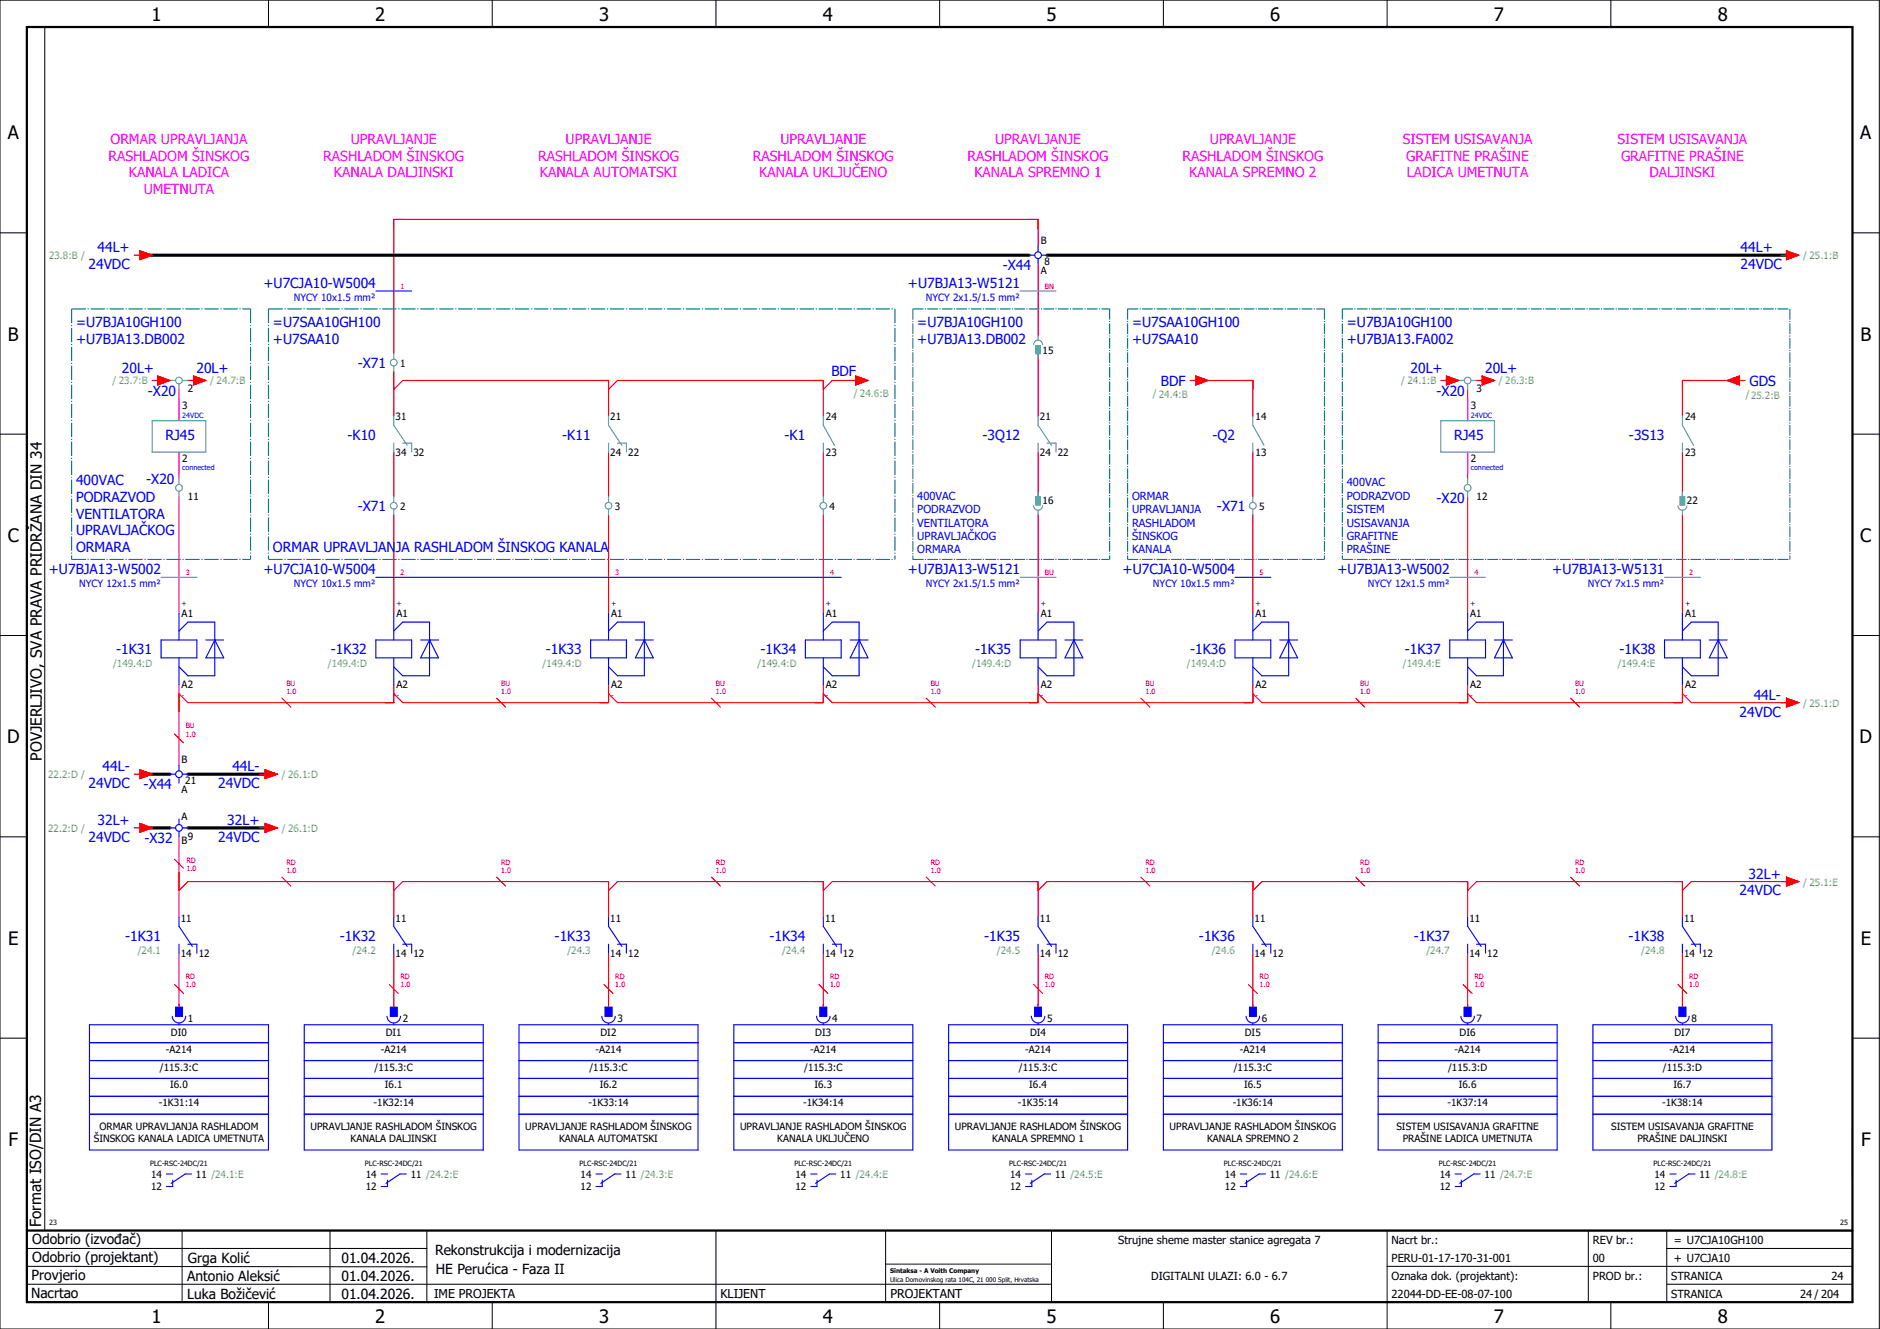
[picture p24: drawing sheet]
<svg xmlns="http://www.w3.org/2000/svg" width="420mm" height="297mm" viewBox="0 0 420 297" stroke-linecap="round" stroke-linejoin="round" font-family="sans-serif">
<defs><g id="words">
<g font-size="4.1">
<text x="33.9" y="4.7">1</text>
<text x="83.9" y="4.7">2</text>
<text x="133.9" y="4.7">3</text>
<text x="183.9" y="4.7">4</text>
<text x="233.9" y="4.7">5</text>
<text x="283.9" y="4.7">6</text>
<text x="333.9" y="4.7">7</text>
<text x="383.9" y="4.7">8</text>
<text x="1.8" y="31.2">A</text>
<text x="415.8" y="31.2">A</text>
<text x="1.8" y="76.2">B</text>
<text x="415.8" y="76.2">B</text>
<text x="1.8" y="121.2">C</text>
<text x="415.8" y="121.2">C</text>
<text x="1.6" y="166.2">D</text>
<text x="415.6" y="166.2">D</text>
<text x="1.8" y="211.2">E</text>
<text x="415.8" y="211.2">E</text>
<text x="1.9" y="256.2">F</text>
<text x="415.9" y="256.2">F</text>
<text x="33.9" y="295.7">1</text>
<text x="83.9" y="295.7">2</text>
<text x="133.9" y="295.7">3</text>
<text x="183.9" y="295.7">4</text>
<text x="233.9" y="295.7">5</text>
<text x="283.9" y="295.7">6</text>
<text x="333.9" y="295.7">7</text>
<text x="383.9" y="295.7">8</text>
</g>
<g font-size="3.4">
<text x="9.4" y="170" transform="rotate(-90 9.4 170)">POVJERLJIVO, SVA PRAVA PRIDRŽANA DIN 34</text>
<text x="9.2" y="274.3" transform="rotate(-90 9.2 274.3)">Format ISO/DIN A3</text>
</g>
<g font-size="3.1" fill="#f0f">
<text x="24.3" y="35.9">RASHLADOM ŠINSKOG</text>
<text x="24.7" y="32.1">ORMAR UPRAVLJANJA</text>
<text x="72.3" y="35.9">RASHLADOM ŠINSKOG</text>
<text x="78.4" y="32.1">UPRAVLJANJE</text>
<text x="120.3" y="35.9">RASHLADOM ŠINSKOG</text>
<text x="126.4" y="32.1">UPRAVLJANJE</text>
<text x="168.3" y="35.9">RASHLADOM ŠINSKOG</text>
<text x="174.4" y="32.1">UPRAVLJANJE</text>
<text x="216.3" y="35.9">RASHLADOM ŠINSKOG</text>
<text x="222.4" y="32.1">UPRAVLJANJE</text>
<text x="264.3" y="35.9">RASHLADOM ŠINSKOG</text>
<text x="270.4" y="32.1">UPRAVLJANJE</text>
<text x="313.5" y="32.1">SISTEM USISAVANJA</text>
<text x="314.3" y="35.9">GRAFITNE PRAŠINE</text>
<text x="361.5" y="32.1">SISTEM USISAVANJA</text>
<text x="362.3" y="35.9">GRAFITNE PRAŠINE</text>
<text x="28.8" y="39.6">KANALA LADICA</text>
<text x="74.6" y="39.6">KANALA DALJINSKI</text>
<text x="120.7" y="39.6">KANALA AUTOMATSKI</text>
<text x="169.7" y="39.6">KANALA UKLJUČENO</text>
<text x="217.8" y="39.6">KANALA SPREMNO 1</text>
<text x="265.8" y="39.6">KANALA SPREMNO 2</text>
<text x="314.4" y="39.6">LADICA UMETNUTA</text>
<text x="368.6" y="39.6">DALJINSKI</text>
<text x="32.1" y="43.4">UMETNUTA</text>
</g>
<g font-size="3.1" fill="#00f">
<text x="21.8" y="56.4">44L+</text>
<text x="389" y="56.4">44L+</text>
<text x="19.8" y="60.1">24VDC</text>
<text x="58.9" y="64.4">+U7CJA10-W5004</text>
<text x="202.9" y="64.4">+U7BJA13-W5121</text>
<text x="224.1" y="60.3">-X44</text>
<text x="389" y="60.1">24VDC</text>
<text x="17" y="73.1">=U7BJA10GH100</text>
<text x="17" y="76.9">+U7BJA13.DB002</text>
<text x="61" y="73.1">=U7SAA10GH100</text>
<text x="61" y="76.9">+U7SAA10</text>
<text x="205" y="73.1">=U7BJA10GH100</text>
<text x="205" y="76.9">+U7BJA13.DB002</text>
<text x="253" y="73.1">=U7SAA10GH100</text>
<text x="253" y="76.9">+U7SAA10</text>
<text x="301" y="73.1">=U7BJA10GH100</text>
<text x="301" y="76.9">+U7BJA13.FA002</text>
<text x="27.2" y="83.3">20L+</text>
<text x="43.9" y="83.3">20L+</text>
<text x="80" y="82.3">-X71</text>
<text x="315.2" y="83.3">20L+</text>
<text x="331.9" y="83.3">20L+</text>
<text x="33.1" y="88.5">-X20</text>
<text x="185.8" y="84.1">BDF</text>
<text x="259.4" y="86.3">BDF</text>
<text x="321.1" y="88.5">-X20</text>
<text x="391" y="86.3">GDS</text>
<text x="37" y="98.4">RJ45</text>
<text x="77.7" y="98.3">-K10</text>
<text x="125.7" y="98.3">-K11</text>
<text x="175.4" y="98.3">-K1</text>
<text x="219.6" y="98.3">-3Q12</text>
<text x="271" y="98.3">-Q2</text>
<text x="325" y="98.4">RJ45</text>
<text x="364.1" y="98.3">-3S13</text>
<text x="17" y="108.4">400VAC</text>
<text x="17" y="112.1">PODRAZVOD</text>
<text x="32.7" y="108.1">-X20</text>
<text x="321.1" y="112.5">-X20</text>
<text x="17" y="115.9">VENTILATORA</text>
<text x="17" y="119.6">UPRAVLJAČKOG</text>
<text x="80" y="114.3">-X71</text>
<text x="272" y="114.3">-X71</text>
<text x="17" y="123.4">ORMARA</text>
<text x="61" y="123.4">ORMAR UPRAVLJANJA RASHLADOM ŠINSKOG KANALA</text>
<text x="10.9" y="128.4">+U7BJA13-W5002</text>
<text x="58.9" y="128.4">+U7CJA10-W5004</text>
<text x="202.9" y="128.4">+U7BJA13-W5121</text>
<text x="250.9" y="128.4">+U7CJA10-W5004</text>
<text x="298.9" y="128.4">+U7BJA13-W5002</text>
<text x="346.9" y="128.4">+U7BJA13-W5131</text>
<text x="26" y="146.3">-1K31</text>
<text x="74" y="146.3">-1K32</text>
<text x="122" y="146.3">-1K33</text>
<text x="170" y="146.3">-1K34</text>
<text x="218" y="146.3">-1K35</text>
<text x="266" y="146.3">-1K36</text>
<text x="314" y="146.3">-1K37</text>
<text x="362" y="146.3">-1K38</text>
<text x="388.8" y="160.1">24VDC</text>
<text x="391.9" y="156.4">44L-</text>
<text x="22.9" y="172.4">44L-</text>
<text x="51.9" y="172.4">44L-</text>
<text x="19.8" y="176.1">24VDC</text>
<text x="32.1" y="176.3">-X44</text>
<text x="48.8" y="176.1">24VDC</text>
<text x="21.8" y="184.4">32L+</text>
<text x="50.8" y="184.4">32L+</text>
<text x="19.8" y="188.1">24VDC</text>
<text x="32.3" y="188.3">-X32</text>
<text x="48.8" y="188.1">24VDC</text>
<text x="390.8" y="196.4">32L+</text>
<text x="388.8" y="200.1">24VDC</text>
<text x="28" y="210.3">-1K31</text>
<text x="76" y="210.3">-1K32</text>
<text x="124" y="210.3">-1K33</text>
<text x="172" y="210.3">-1K34</text>
<text x="220" y="210.3">-1K35</text>
<text x="268" y="210.3">-1K36</text>
<text x="316" y="210.3">-1K37</text>
<text x="364" y="210.3">-1K38</text>
</g>
<g font-size="3.1">
<text x="7.2" y="278.1">Odobrio (izvođač)</text>
<text x="97.2" y="280.5">Rekonstrukcija i modernizacija</text>
<text x="7.1" y="286.1">Provjerio</text>
<text x="7.2" y="282.1">Odobrio (projektant)</text>
<text x="41.8" y="286.2">Antonio Aleksić</text>
<text x="42" y="282.3">Grga Kolić</text>
<text x="76.3" y="282.3">01.04.2026.</text>
<text x="76.3" y="286.3">01.04.2026.</text>
<text x="97.4" y="284.8">HE Perućica - Faza II</text>
<text x="6.9" y="290">Nacrtao</text>
<text x="41.8" y="290.3">Luka Božičević</text>
<text x="76.3" y="290.3">01.04.2026.</text>
</g>
<g font-size="2.7">
<text x="97" y="290.1">IME PROJEKTA</text>
<text x="161" y="290.1">KLIJENT</text>
<text x="199" y="290.1">PROJEKTANT</text>
</g>
<g font-size="2.5" fill="#00f">
<text x="205" y="111.7">400VAC</text>
<text x="253" y="111.7">ORMAR</text>
<text x="301" y="108.7">400VAC</text>
<text x="301" y="111.7">PODRAZVOD</text>
<text x="205" y="114.7">PODRAZVOD</text>
<text x="205" y="117.7">VENTILATORA</text>
<text x="253" y="114.7">UPRAVLJANJA</text>
<text x="253" y="117.7">RASHLADOM</text>
<text x="301" y="114.7">SISTEM</text>
<text x="301" y="117.7">USISAVANJA</text>
<text x="205" y="120.7">UPRAVLJAČKOG</text>
<text x="205" y="123.7">ORMARA</text>
<text x="253" y="120.7">ŠINSKOG</text>
<text x="253" y="123.7">KANALA</text>
<text x="301" y="120.7">GRAFITNE</text>
<text x="301" y="123.7">PRAŠINE</text>
</g>
<g font-size="2.5">
<text x="249.9" y="278">Strujne sheme master stanice agregata 7</text>
<text x="311" y="278">Nacrt br.:</text>
<text x="356" y="278">REV br.:</text>
<text x="374.1" y="278">= U7CJA10GH100</text>
<text x="257.3" y="286">DIGITALNI ULAZI: 6.0 - 6.7</text>
<text x="311" y="286">Oznaka dok. (projektant):</text>
<text x="311" y="282">PERU-01-17-170-31-001</text>
<text x="356" y="286">PROD br.:</text>
<text x="356" y="282">00</text>
<text x="373.5" y="286">STRANICA</text>
<text x="374.1" y="282.1">+ U7CJA10</text>
<text x="409.3" y="286">24</text>
<text x="311" y="290">22044-DD-EE-08-07-100</text>
<text x="373.5" y="290">STRANICA</text>
<text x="402.3" y="290">24 / 204</text>
</g>
<g font-size="2.2" fill="#7ca552">
<text x="11" y="57.9">23.8:B /</text>
<text x="403" y="57.9">/ 25.1:B</text>
<text x="25.2" y="85.9">/ 23.7:B</text>
<text x="47" y="85.9">/ 24.7:B</text>
<text x="190.8" y="88.7">/ 24.6:B</text>
<text x="257.6" y="88.8">/ 24.4:B</text>
<text x="313.2" y="85.9">/ 24.1:B</text>
<text x="335" y="85.9">/ 26.3:B</text>
<text x="390.2" y="89.1">/25.2:B</text>
<text x="25.3" y="149.2">/149.4:D</text>
<text x="73.3" y="149.2">/149.4:D</text>
<text x="121.3" y="149.2">/149.4:D</text>
<text x="169.3" y="149.2">/149.4:D</text>
<text x="217.3" y="149.2">/149.4:D</text>
<text x="265.3" y="149.2">/149.4:D</text>
<text x="313.5" y="149.2">/149.4:E</text>
<text x="361.5" y="149.2">/149.4:E</text>
<text x="403" y="157.9">/ 25.1:D</text>
<text x="10.8" y="173.9">22.2:D /</text>
<text x="63" y="173.9">/ 26.1:D</text>
<text x="10.8" y="185.9">22.2:D /</text>
<text x="63" y="185.9">/ 26.1:D</text>
<text x="403" y="197.9">/ 25.1:E</text>
<text x="30.8" y="213.2">/24.1</text>
<text x="78.8" y="213.2">/24.2</text>
<text x="126.8" y="213.2">/24.3</text>
<text x="174.8" y="213.2">/24.4</text>
<text x="222.8" y="213.2">/24.5</text>
<text x="270.8" y="213.2">/24.6</text>
<text x="318.8" y="213.2">/24.7</text>
<text x="366.8" y="213.2">/24.8</text>
</g>
<g font-size="2.2">
<text x="232.6" y="54.6">B</text>
<text x="233.4" y="59.3">8</text>
<text x="232.6" y="61.3">A</text>
<text x="89.4" y="81.9">1</text>
<text x="233" y="79.1">15</text>
<text x="42" y="87.7">2</text>
<text x="330" y="87.7">3</text>
<text x="40.7" y="91.5">3</text>
<text x="88.4" y="94">31</text>
<text x="136.4" y="94">21</text>
<text x="184.6" y="94">24</text>
<text x="232.4" y="94">21</text>
<text x="280.6" y="94">14</text>
<text x="328.7" y="91.5">3</text>
<text x="376.6" y="94">24</text>
<text x="88.4" y="101.9">34</text>
<text x="92.4" y="101.9">32</text>
<text x="136.4" y="101.9">24</text>
<text x="140.4" y="101.9">22</text>
<text x="184.6" y="101.9">23</text>
<text x="232.4" y="101.9">24</text>
<text x="236.4" y="101.9">22</text>
<text x="280.6" y="101.9">13</text>
<text x="376.6" y="101.9">23</text>
<text x="40.7" y="103.4">2</text>
<text x="328.7" y="103.4">2</text>
<text x="42" y="111.7">11</text>
<text x="89.4" y="113.9">2</text>
<text x="137.4" y="113.9">3</text>
<text x="185.4" y="113.9">4</text>
<text x="233" y="112.7">16</text>
<text x="281.4" y="113.9">5</text>
<text x="330" y="111.7">12</text>
<text x="377" y="112.7">22</text>
<text x="40.6" y="138">A1</text>
<text x="88.6" y="138">A1</text>
<text x="136.6" y="138">A1</text>
<text x="184.6" y="138">A1</text>
<text x="232.6" y="138">A1</text>
<text x="280.6" y="138">A1</text>
<text x="328.6" y="138">A1</text>
<text x="376.6" y="138">A1</text>
<text x="40.6" y="153.9">A2</text>
<text x="88.6" y="153.9">A2</text>
<text x="136.6" y="153.9">A2</text>
<text x="184.6" y="153.9">A2</text>
<text x="232.6" y="153.9">A2</text>
<text x="280.6" y="153.9">A2</text>
<text x="328.6" y="153.9">A2</text>
<text x="376.6" y="153.9">A2</text>
<text x="40.6" y="170.6">B</text>
<text x="40.6" y="177.3">A</text>
<text x="41.4" y="175.3">21</text>
<text x="40.6" y="183.2">A</text>
<text x="40.6" y="188.7">B</text>
<text x="42" y="187.7">9</text>
<text x="40.4" y="206">11</text>
<text x="88.4" y="206">11</text>
<text x="136.4" y="206">11</text>
<text x="184.4" y="206">11</text>
<text x="232.4" y="206">11</text>
<text x="280.4" y="206">11</text>
<text x="328.4" y="206">11</text>
<text x="376.4" y="206">11</text>
<text x="40.4" y="213.9">14</text>
<text x="44.4" y="213.9">12</text>
<text x="88.4" y="213.9">14</text>
<text x="92.4" y="213.9">12</text>
<text x="136.4" y="213.9">14</text>
<text x="140.4" y="213.9">12</text>
<text x="184.4" y="213.9">14</text>
<text x="188.4" y="213.9">12</text>
<text x="232.4" y="213.9">14</text>
<text x="236.4" y="213.9">12</text>
<text x="280.4" y="213.9">14</text>
<text x="284.4" y="213.9">12</text>
<text x="328.4" y="213.9">14</text>
<text x="332.4" y="213.9">12</text>
<text x="376.4" y="213.9">14</text>
<text x="380.4" y="213.9">12</text>
<text x="38.2" y="231.5">DI0</text>
<text x="42" y="228.4">1</text>
<text x="86.2" y="231.5">DI1</text>
<text x="90" y="228.4">2</text>
<text x="134.2" y="231.5">DI2</text>
<text x="138" y="228.4">3</text>
<text x="182.2" y="231.5">DI3</text>
<text x="186" y="228.4">4</text>
<text x="230.2" y="231.5">DI4</text>
<text x="234" y="228.4">5</text>
<text x="278.2" y="231.5">DI5</text>
<text x="282" y="228.4">6</text>
<text x="326.2" y="231.5">DI6</text>
<text x="330" y="228.4">7</text>
<text x="374.2" y="231.5">DI7</text>
<text x="378" y="228.4">8</text>
<text x="35.7" y="239.3">/115.3:C</text>
<text x="37.1" y="235.3">-A214</text>
<text x="83.7" y="239.3">/115.3:C</text>
<text x="85.1" y="235.3">-A214</text>
<text x="131.7" y="239.3">/115.3:C</text>
<text x="133.1" y="235.3">-A214</text>
<text x="179.7" y="239.3">/115.3:C</text>
<text x="181.1" y="235.3">-A214</text>
<text x="227.7" y="239.3">/115.3:C</text>
<text x="229.1" y="235.3">-A214</text>
<text x="275.7" y="239.3">/115.3:C</text>
<text x="277.1" y="235.3">-A214</text>
<text x="323.6" y="239.3">/115.3:D</text>
<text x="325.1" y="235.3">-A214</text>
<text x="371.6" y="239.3">/115.3:D</text>
<text x="373.1" y="235.3">-A214</text>
<text x="38" y="243.3">I6.0</text>
<text x="86" y="243.3">I6.1</text>
<text x="134" y="243.3">I6.2</text>
<text x="182" y="243.3">I6.3</text>
<text x="230" y="243.3">I6.4</text>
<text x="278" y="243.3">I6.5</text>
<text x="326" y="243.3">I6.6</text>
<text x="374" y="243.3">I6.7</text>
<text x="35.5" y="247.3">-1K31:14</text>
<text x="83.5" y="247.3">-1K32:14</text>
<text x="131.5" y="247.3">-1K33:14</text>
<text x="179.5" y="247.3">-1K34:14</text>
<text x="227.5" y="247.3">-1K35:14</text>
<text x="275.5" y="247.3">-1K36:14</text>
<text x="323.5" y="247.3">-1K37:14</text>
<text x="371.5" y="247.3">-1K38:14</text>
<text x="21" y="255.3">ŠINSKOG KANALA LADICA UMETNUTA</text>
<text x="22.3" y="252.6">ORMAR UPRAVLJANJA RASHLADOM</text>
<text x="69.4" y="252.6">UPRAVLJANJE RASHLADOM ŠINSKOG</text>
<text x="78.4" y="255.3">KANALA DALJINSKI</text>
<text x="117.4" y="252.6">UPRAVLJANJE RASHLADOM ŠINSKOG</text>
<text x="124.9" y="255.3">KANALA AUTOMATSKI</text>
<text x="165.4" y="252.6">UPRAVLJANJE RASHLADOM ŠINSKOG</text>
<text x="173.7" y="255.3">KANALA UKLJUČENO</text>
<text x="213.4" y="252.6">UPRAVLJANJE RASHLADOM ŠINSKOG</text>
<text x="221.8" y="255.3">KANALA SPREMNO 1</text>
<text x="261.4" y="252.6">UPRAVLJANJE RASHLADOM ŠINSKOG</text>
<text x="269.8" y="255.3">KANALA SPREMNO 2</text>
<text x="312.1" y="252.6">SISTEM USISAVANJA GRAFITNE</text>
<text x="313.5" y="255.3">PRAŠINE LADICA UMETNUTA</text>
<text x="360.1" y="252.6">SISTEM USISAVANJA GRAFITNE</text>
<text x="365.9" y="255.3">PRAŠINE DALJINSKI</text>
<text x="33.8" y="263.3">14</text>
<text x="43.8" y="263.3">11 /24.1:E</text>
<text x="81.8" y="263.3">14</text>
<text x="91.8" y="263.3">11 /24.2:E</text>
<text x="129.8" y="263.3">14</text>
<text x="139.8" y="263.3">11 /24.3:E</text>
<text x="177.8" y="263.3">14</text>
<text x="187.8" y="263.3">11 /24.4:E</text>
<text x="225.8" y="263.3">14</text>
<text x="235.8" y="263.3">11 /24.5:E</text>
<text x="273.8" y="263.3">14</text>
<text x="283.8" y="263.3">11 /24.6:E</text>
<text x="321.8" y="263.3">14</text>
<text x="331.8" y="263.3">11 /24.7:E</text>
<text x="369.8" y="263.3">14</text>
<text x="379.8" y="263.3">11 /24.8:E</text>
<text x="33.8" y="266.1">12</text>
<text x="81.8" y="266.1">12</text>
<text x="129.8" y="266.1">12</text>
<text x="177.8" y="266.1">12</text>
<text x="225.8" y="266.1">12</text>
<text x="273.8" y="266.1">12</text>
<text x="321.8" y="266.1">12</text>
<text x="369.8" y="266.1">12</text>
</g>
<g font-size="2.2" fill="#00f">
<text x="65.7" y="67.3">NYCY 10x1.5 mm²</text>
<text x="206.9" y="67.3">NYCY 2x1.5/1.5 mm²</text>
<text x="17.7" y="131.3">NYCY 12x1.5 mm²</text>
<text x="65.7" y="131.3">NYCY 10x1.5 mm²</text>
<text x="206.9" y="131.3">NYCY 2x1.5/1.5 mm²</text>
<text x="257.7" y="131.3">NYCY 10x1.5 mm²</text>
<text x="305.7" y="131.3">NYCY 12x1.5 mm²</text>
<text x="354.9" y="131.3">NYCY 7x1.5 mm²</text>
</g>
<g font-size="1.6" fill="#f00">
<text x="89.5" y="64.5">1</text>
<text x="233.5" y="64.5">BN</text>
<text x="41.5" y="128.5">3</text>
<text x="89.5" y="128.5">2</text>
<text x="137.5" y="128.5">3</text>
<text x="185.5" y="128.5">4</text>
<text x="233.5" y="128.5">BU</text>
<text x="281.5" y="128.5">5</text>
<text x="329.5" y="128.5">4</text>
<text x="377.5" y="128.5">2</text>
<text x="64" y="155.2">1.0</text>
<text x="64" y="153.3">BU</text>
<text x="112" y="155.2">1.0</text>
<text x="112" y="153.3">BU</text>
<text x="160" y="155.2">1.0</text>
<text x="160" y="153.3">BU</text>
<text x="208" y="155.2">1.0</text>
<text x="208" y="153.3">BU</text>
<text x="256" y="155.2">1.0</text>
<text x="256" y="153.3">BU</text>
<text x="304" y="155.2">1.0</text>
<text x="304" y="153.3">BU</text>
<text x="352" y="155.2">1.0</text>
<text x="352" y="153.3">BU</text>
<text x="41.5" y="164.7">1.0</text>
<text x="41.5" y="162.8">BU</text>
<text x="41.7" y="194.7">1.0</text>
<text x="41.7" y="192.8">RD</text>
<text x="64" y="195.2">1.0</text>
<text x="64" y="193.3">RD</text>
<text x="112" y="195.2">1.0</text>
<text x="112" y="193.3">RD</text>
<text x="160" y="195.2">1.0</text>
<text x="160" y="193.3">RD</text>
<text x="208" y="195.2">1.0</text>
<text x="208" y="193.3">RD</text>
<text x="256" y="195.2">1.0</text>
<text x="256" y="193.3">RD</text>
<text x="304" y="195.2">1.0</text>
<text x="304" y="193.3">RD</text>
<text x="352" y="195.2">1.0</text>
<text x="352" y="193.3">RD</text>
<text x="41.5" y="220.7">1.0</text>
<text x="41.5" y="218.8">RD</text>
<text x="89.5" y="220.7">1.0</text>
<text x="89.5" y="218.8">RD</text>
<text x="137.5" y="220.7">1.0</text>
<text x="137.5" y="218.8">RD</text>
<text x="185.5" y="220.7">1.0</text>
<text x="185.5" y="218.8">RD</text>
<text x="233.5" y="220.7">1.0</text>
<text x="233.5" y="218.8">RD</text>
<text x="281.5" y="220.7">1.0</text>
<text x="281.5" y="218.8">RD</text>
<text x="329.5" y="220.7">1.0</text>
<text x="329.5" y="218.8">RD</text>
<text x="377.5" y="220.7">1.0</text>
<text x="377.5" y="218.8">RD</text>
</g>
<g font-size="1.6" fill="#00f">
<text x="40.7" y="93.5">24VDC</text>
<text x="328.7" y="93.5">24VDC</text>
<text x="40.7" y="105">connected</text>
<text x="328.7" y="105">connected</text>
<text x="40.6" y="135.4">+</text>
<text x="88.6" y="135.4">+</text>
<text x="136.6" y="135.4">+</text>
<text x="184.6" y="135.4">+</text>
<text x="232.6" y="135.4">+</text>
<text x="280.6" y="135.4">+</text>
<text x="328.6" y="135.4">+</text>
<text x="376.6" y="135.4">+</text>
<text x="40.6" y="156">-</text>
<text x="88.6" y="156">-</text>
<text x="136.6" y="156">-</text>
<text x="184.6" y="156">-</text>
<text x="232.6" y="156">-</text>
<text x="280.6" y="156">-</text>
<text x="328.6" y="156">-</text>
<text x="376.6" y="156">-</text>
</g>
<g font-size="1.6">
<text x="33.5" y="260.7">PLC-RSC-24DC/21</text>
<text x="81.5" y="260.7">PLC-RSC-24DC/21</text>
<text x="129.5" y="260.7">PLC-RSC-24DC/21</text>
<text x="177.5" y="260.7">PLC-RSC-24DC/21</text>
<text x="225.5" y="260.7">PLC-RSC-24DC/21</text>
<text x="273.5" y="260.7">PLC-RSC-24DC/21</text>
<text x="321.5" y="260.7">PLC-RSC-24DC/21</text>
<text x="369.5" y="260.7">PLC-RSC-24DC/21</text>
<text x="11" y="273.7">23</text>
<text x="411.2" y="273.7">25</text>
</g>
<g font-size="1.4">
<text x="198.9" y="284.4">Sintaksa - A Voith Company</text>
<text x="198.9" y="286.4">Ulica Domovinskog rata 104C, 21 000 Split, Hrvatska</text>
</g>
</g></defs>
<g fill="none" stroke="#000" stroke-width=".22">
<path d="M0 0h420v297h-420zM10 6v269M60 0v6M110 0v6M160 0v6M210 0v6M260 0v6M310 0v6M360 0v6M0 52h6M414 52h6M0 97h6"/>
<path d="M414 97h6M0 142h6M414 142h6M414 176.3v87.4M0 187h6M414 187h6M0 232h6M414 232h6M6 279h89.4M40.7 275v16M73.7 274.9v16M95.4 275.1v16"/>
<path d="M160 275v22M197.9 275.1v16M310 275v22M355 275v16M372.5 279h41.5M372.5 275v16M414 275h-179v16M6 283l89.4 .1M6 287h229M60 291v6M110 291v6M197.9 282.5h37.1"/>
<path d="M210 291v6M260 291v6M310 283h104M360 291v6M372.5 287h41.5"/>
</g>
<path d="M6 6h408v285h-408zM6 275h408" fill="none" stroke="#000" stroke-width=".5"/>
<g fill="none" stroke="#f00" stroke-width=".25">
<path d="M30 57h1.3M31.3 56l2.7 1-2.7 1zM232 55v-6h-144v30M232 59v16M398 57h1.2M399.2 56l2.8 1-2.8 1zM232 79v14M34 85h1.3M35.3 84l2.7 1-2.7 1zM36 85h2M40 87v7M42 85h2"/>
<path d="M43.2 84l2.8 1-2.8 1zM88 83v10M88 87l2-2h46v8M136 87l2-2h46v8M191.2 84l2.8 1-2.8 1zM192 85h-6l-2 2M266 85h1.2M267.2 84l2.8 1-2.8 1zM268 85h12v8M322 85h1.2M323.2 84l2.8 1-2.8 1zM324 85h2"/>
<path d="M328 87v7M330 85h2M331.2 84l2.8 1-2.8 1zM386 85l2.8-1v2zM388 85h-12v8M388.8 85h1.2M40 101v6M40 111v26M88 101v10M88 115v22M136 101v10M136 115v22"/>
<path d="M184 101v10M184 115v22M232 101v10M232 115v22M280 101v10M280 115v22M328 101v6M328 111v26M376 101v10M376 115v22M40 153v18M63 156l2 2"/>
<path d="M88 153v4h-46l-2-2M111 156l2 2M136 153v4h-46l-2-2M159 156l2 2M184 153v4h-46l-2-2M207 156l2 2M232 153v4h-46l-2-2M255 156l2 2M280 153v4h-46l-2-2M303 156l2 2M328 153v4h-46l-2-2M351 156l2 2"/>
<path d="M376 153v4h-46l-2-2M376 155l2 2h22M399.2 156l2.8 1-2.8 1zM30 173h1.3M31.3 172l2.7 1-2.7 1zM39 164l2 2M58 173h1.3M59.3 172l2.7 1-2.7 1zM30 185h1.3M31.3 184l2.7 1-2.7 1zM39 192l2 2M40 199l2-2h46v8"/>
<path d="M40 187v18M58 185h1.3M59.3 184l2.7 1-2.7 1zM63 196l2 2M88 199l2-2h46v8M111 196l2 2M136 199l2-2h46v8M159 196l2 2M184 199l2-2h46v8M207 196l2 2M232 199l2-2h46v8M255 196l2 2"/>
<path d="M280 199l2-2h46v8M303 196l2 2M328 199l2-2h46v8M351 196l2 2M399.2 196l2.8 1-2.8 1zM400 197h-22l-2 2M40 213v12M88 213v12M136 213v12M184 213v12M232 213v12M280 213v12"/>
<path d="M328 213v12M376 213v12M39 220l2 2M87 220l2 2M135 220l2 2M183 220l2 2M231 220l2 2M279 220l2 2M327 220l2 2M375 220l2 2"/>
</g>
<path d="M32 57h198M234 57h166M32 173h6M42 173h18M32 185h6M42 185h18" fill="none" stroke="#000" stroke-width=".7"/>
<path d="M40 89v5M328 89v5M40 101v5M328 101v5" fill="none" stroke="#f0f" stroke-width=".25"/>
<g fill="none" stroke="#52a5a5" stroke-width=".25">
<path d="M88 79v1.3M228 65h8M231 77a1 1 0 0 1 1-1 1 1 0 0 1 1 1M231.5 77.2h1v1.8h-1zM232 75v1M232 79v1M34 94h12v7h-12zM38 85h1.3M40 85.8v1.2M40.8 85h1.2M88 93v2l3 4.5M88 81.8v1.2"/>
<path d="M88 99v2M90 99h2v2M136 93v2l3 4.5M136 99v2M138 99h2v2M184 93v2l2.5 4.5M184 99v2M232 93v2l3 4.5M232 99v2M234 99h2v2M280 93v2l2.5 4.5M280 99v2"/>
<path d="M322 94h12v7h-12zM326 85h1.3M328 85.8v1.2M328.8 85h1.2M376 93v2l2.5 4.5M376 99v2M40 107v1.3M40 109.8v1.2M88 111v1.3M88 113.8v1.2M136 111v1.3M136 113.8v1.2"/>
<path d="M184 111v1.3M184 113.8v1.2M231 113a1 1 0 0 0 1 1 1 1 0 0 0 1-1M231.5 111h1v1.8h-1zM232 110v1M232 114v1M280 111v1.3M280 113.8v1.2M328 107v1.3M328 109.8v1.2M375 113a1 1 0 0 0 1 1 1 1 0 0 0 1-1M375.5 111h1v1.8h-1z"/>
<path d="M376 110v1M376 114v1M36 129h8M228 129h8M324 129h8M372 129h8"/>
<circle cx="40" cy="85" r=".75"/>
<circle cx="88" cy="81" r=".75"/>
<circle cx="328" cy="85" r=".75"/>
<circle cx="40" cy="109" r=".75"/>
<circle cx="88" cy="113" r=".75"/>
<circle cx="136" cy="113" r=".75"/>
<circle cx="184" cy="113" r=".75"/>
<circle cx="280" cy="113" r=".75"/>
<circle cx="328" cy="109" r=".75"/>
</g>
<g fill="none" stroke="#00f" stroke-width=".25">
<path d="M230 57h1.3M232 55v1.3M232 57.8v1.2M232.8 57h1.2M84 65h8M40 137v6M84 129h104M88 137v6M136 137v6M184 137v6M232 137v6M276 129h8"/>
<path d="M280 137v6M328 137v6M376 137v6M36 143h8v4h-8zM40 147v6M40 141l2-2h6v12h-6l-2-2M46 143h4M48 143h.1M48 143l2 4h-4zM84 143h8v4h-8zM88 147v6M88 141l2-2h6v12h-6l-2-2"/>
<path d="M94 143h4M96 143h.1M96 143l2 4h-4zM132 143h8v4h-8zM136 147v6M136 141l2-2h6v12h-6l-2-2M142 143h4M144 143h.1M144 143l2 4h-4zM180 143h8v4h-8zM184 147v6M184 141l2-2h6v12h-6l-2-2"/>
<path d="M190 143h4M192 143h.1M192 143l2 4h-4zM228 143h8v4h-8zM232 147v6M232 141l2-2h6v12h-6l-2-2M238 143h4M240 143h.1M240 143l2 4h-4zM276 143h8v4h-8zM280 147v6M280 141l2-2h6v12h-6l-2-2"/>
<path d="M286 143h4M288 143h.1M288 143l2 4h-4zM324 143h8v4h-8zM328 147v6M328 141l2-2h6v12h-6l-2-2M334 143h4M336 143h.1M336 143l2 4h-4zM372 143h8v4h-8zM376 147v6M376 141l2-2h6v12h-6l-2-2"/>
<path d="M382 143h4M384 143h.1M384 143l2 4h-4zM38 173h1.3M40 171v1.3M40 173.8v1.2M40.8 173h1.2M38 185h1.3M40 183v1.3M40 185.8v1.2M40.8 185h1.2M40 205v2l3 4.5"/>
<path d="M40 211v2M42 211h2v2M88 205v2l3 4.5M88 211v2M90 211h2v2M136 205v2l3 4.5M136 211v2M138 211h2v2M184 205v2l3 4.5M184 211v2M186 211h2v2M232 205v2l3 4.5"/>
<path d="M232 211v2M234 211h2v2M280 205v2l3 4.5M280 211v2M282 211h2v2M328 205v2l3 4.5M328 211v2M330 211h2v2M376 205v2l3 4.5M376 211v2M378 211h2v2M20 237h40"/>
<path d="M20 229h40v28h-40zM20 233h40M38.5 227.1a1.5 1.5 0 0 0 1.5 1.5 1.5 1.5 0 0 0 1.5-1.5M39.3 225.1h1.5v2h-1.5zM40 228.7v.3M68 237h40M68 233h40M68 229h40v28h-40zM86.5 227.1a1.5 1.5 0 0 0 1.5 1.5 1.5 1.5 0 0 0 1.5-1.5M87.3 225.1h1.5v2h-1.5zM88 228.7v.3M116 237h40"/>
<path d="M116 233h40M116 229h40v28h-40zM134.5 227.1a1.5 1.5 0 0 0 1.5 1.5 1.5 1.5 0 0 0 1.5-1.5M135.3 225.1h1.5v2h-1.5zM136 228.7v.3M164 237h40M164 233h40M164 229h40v28h-40zM182.5 227.1a1.5 1.5 0 0 0 1.5 1.5 1.5 1.5 0 0 0 1.5-1.5M183.3 225.1h1.5v2h-1.5zM184 228.7v.3M212 237h40"/>
<path d="M212 233h40M212 229h40v28h-40zM230.5 227.1a1.5 1.5 0 0 0 1.5 1.5 1.5 1.5 0 0 0 1.5-1.5M231.3 225.1h1.5v2h-1.5zM232 228.7v.3M260 237h40M260 233h40M260 229h40v28h-40zM278.5 227.1a1.5 1.5 0 0 0 1.5 1.5 1.5 1.5 0 0 0 1.5-1.5M279.3 225.1h1.5v2h-1.5zM280 228.7v.3M308 237h40"/>
<path d="M308 233h40M308 229h40v28h-40zM326.5 227.1a1.5 1.5 0 0 0 1.5 1.5 1.5 1.5 0 0 0 1.5-1.5M327.3 225.1h1.5v2h-1.5zM328 228.7v.3M356 237h40M356 233h40M356 229h40v28h-40zM374.5 227.1a1.5 1.5 0 0 0 1.5 1.5 1.5 1.5 0 0 0 1.5-1.5M375.2 225.1h1.5v2h-1.5zM376 228.7v.3M20 249h40"/>
<path d="M20 245h40M20 241h40M68 249h40M68 245h40M68 241h40M116 249h40M116 245h40M116 241h40M164 249h40M164 245h40M164 241h40M212 249h40"/>
<path d="M212 245h40M212 241h40M260 249h40M260 245h40M260 241h40M308 249h40M308 245h40M308 241h40M356 249h40M356 245h40M356 241h40M37.2 262.4h1.4"/>
<path d="M38.6 263.8v1.4h-1.4M42.8 262.4h-1.4l-3.1 2.1M85.2 262.4h1.4M86.6 263.8v1.4h-1.4M90.8 262.4h-1.4l-3.1 2.1M133.2 262.4h1.4M134.6 263.8v1.4h-1.4M138.8 262.4h-1.4l-3.1 2.1M181.2 262.4h1.4M182.6 263.8v1.4h-1.4M186.8 262.4h-1.4l-3.1 2.1M229.2 262.4h1.4"/>
<path d="M230.6 263.8v1.4h-1.4M234.8 262.4h-1.4l-3.1 2.1M277.2 262.4h1.4M278.6 263.8v1.4h-1.4M282.8 262.4h-1.4l-3.1 2.1M325.2 262.4h1.4M326.6 263.8v1.4h-1.4M330.8 262.4h-1.4l-3.1 2.1M373.2 262.4h1.4M374.6 263.8v1.4h-1.4M378.8 262.4h-1.4l-3.1 2.1"/>
<circle cx="232" cy="57" r=".75"/>
<circle cx="40" cy="173" r=".75"/>
<circle cx="40" cy="185" r=".75"/>
</g>
<g fill="#00f" stroke="#00f" stroke-width=".22">
<path d="M39.3 225.1h1.5v2h-1.5z"/>
<path d="M87.3 225.1h1.5v2h-1.5z"/>
<path d="M135.3 225.1h1.5v2h-1.5z"/>
<path d="M183.3 225.1h1.5v2h-1.5z"/>
<path d="M231.3 225.1h1.5v2h-1.5z"/>
<path d="M279.3 225.1h1.5v2h-1.5z"/>
<path d="M327.3 225.1h1.5v2h-1.5z"/>
<path d="M375.2 225.1h1.5v2h-1.5z"/>
</g>
<path d="M16 69h40M16 69v56M56 69v56M60 69h140M60 69v56M200 69v56M16 125h40M60 125h140" fill="none" stroke="#007f7f" stroke-width=".25" stroke-dasharray="3.2 .4 .3 .4" stroke-linecap="butt"/>
<path d="M204 69h44M204 69v56M248 69v56M252 69h44M252 69v56M296 69v56M300 69h100M300 69v56M400 69v56M204 125h44M252 125h44M300 125h100" fill="none" stroke="#007f7f" stroke-width=".25" stroke-dasharray="2.4 .3 .3 .3" stroke-linecap="butt"/>
<g fill="#52a5a5" stroke="#52a5a5" stroke-width=".22">
<path d="M231.5 111h1v1.8h-1z"/>
<path d="M231.5 77.2h1v1.8h-1z"/>
<path d="M375.5 111h1v1.8h-1z"/>
</g>
<g fill="#f00" stroke="#f00" stroke-width=".22">
<path d="M59.3 184l2.7 1-2.7 1z"/>
<path d="M399.2 196l2.8 1-2.8 1z"/>
<path d="M399.2 156l2.8 1-2.8 1z"/>
<path d="M31.3 56l2.7 1-2.7 1z"/>
<path d="M399.2 56l2.8 1-2.8 1z"/>
<path d="M31.3 184l2.7 1-2.7 1z"/>
<path d="M31.3 172l2.7 1-2.7 1z"/>
<path d="M59.3 172l2.7 1-2.7 1z"/>
<path d="M191.2 84l2.8 1-2.8 1z"/>
<path d="M267.2 84l2.8 1-2.8 1z"/>
<path d="M386 85l2.8-1v2z"/>
<path d="M35.3 84l2.7 1-2.7 1z"/>
<path d="M43.2 84l2.8 1-2.8 1z"/>
<path d="M323.2 84l2.8 1-2.8 1z"/>
<path d="M331.2 84l2.8 1-2.8 1z"/>
</g>
<use href="#words"/>
</svg>
